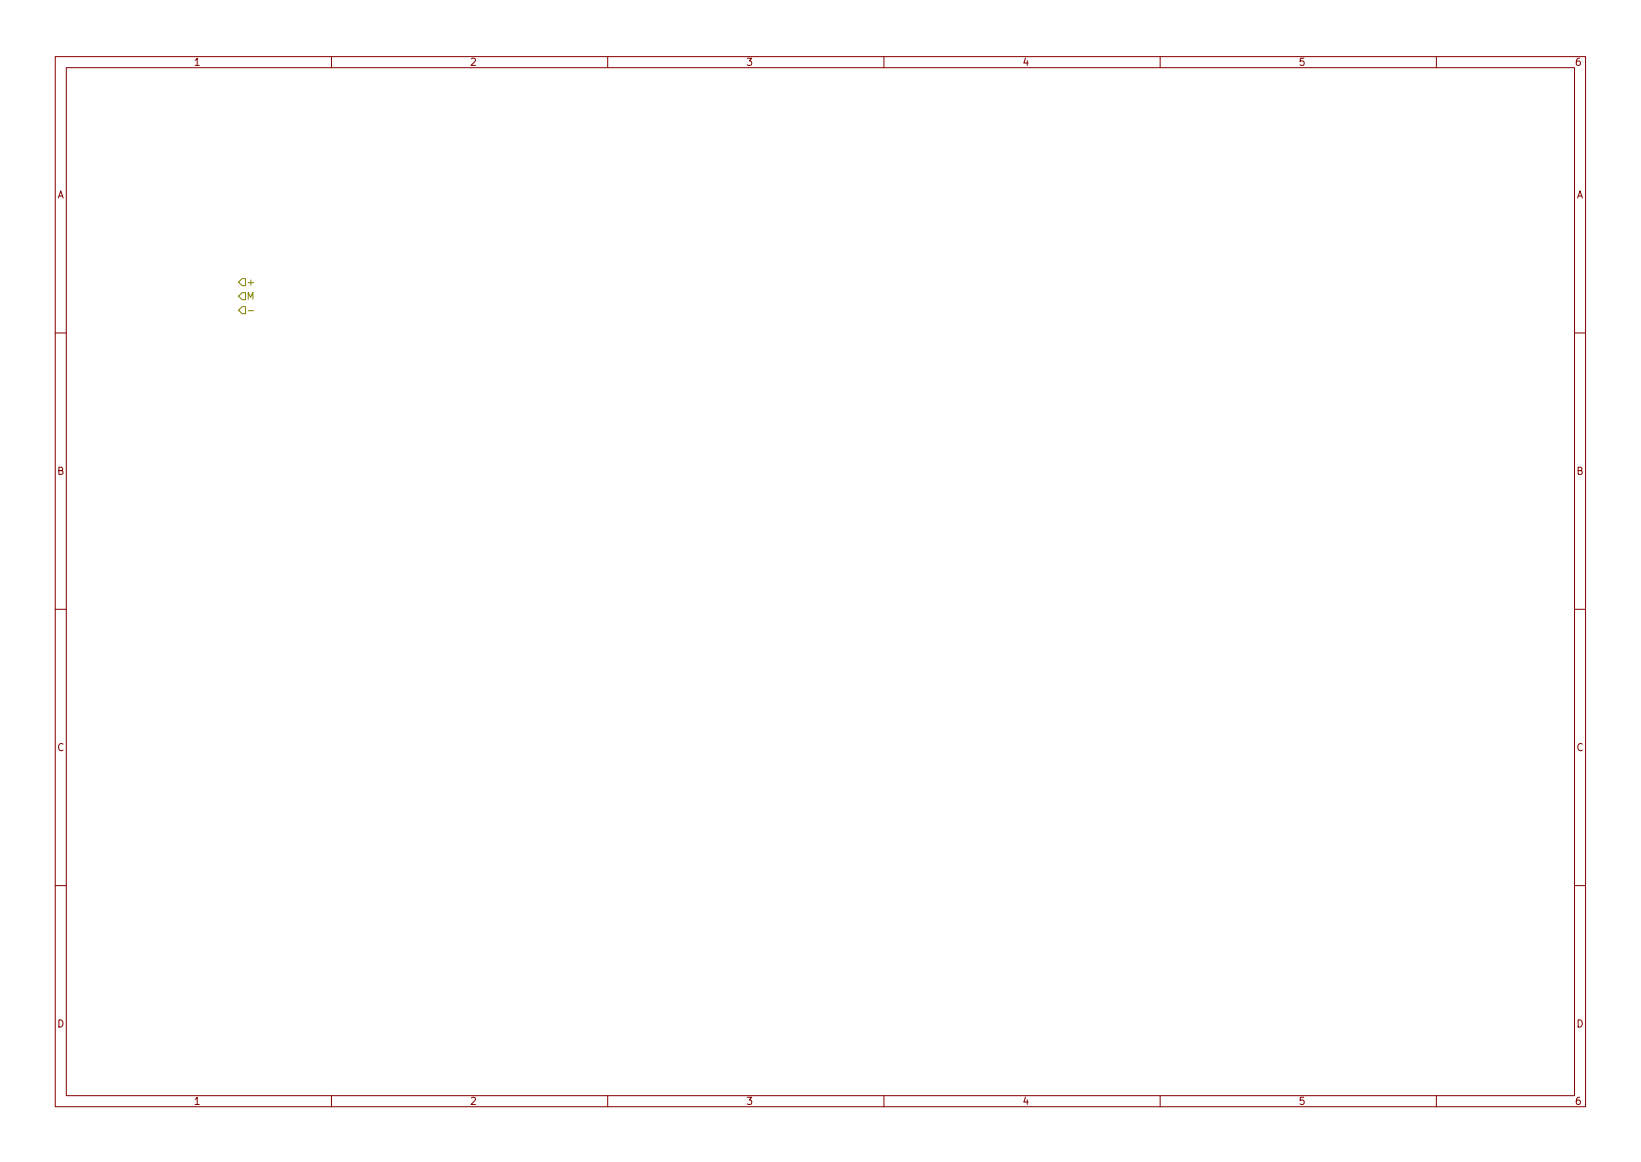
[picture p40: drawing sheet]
<svg xmlns="http://www.w3.org/2000/svg" width="297mm" height="210mm" viewBox="0 0 297 210" stroke-linecap="round" stroke-linejoin="round" font-family="sans-serif">
<defs><g id="words">
<g font-size="1.8" fill="#840000">
<text x="35" y="11.9">1</text>
<text x="85" y="11.9">2</text>
<text x="135" y="11.9">3</text>
<text x="185" y="11.9">4</text>
<text x="235" y="11.9">5</text>
<text x="285" y="11.9">6</text>
<text x="10.3" y="35.9">A</text>
<text x="285.3" y="35.9">A</text>
<text x="10.3" y="85.9">B</text>
<text x="285.3" y="85.9">B</text>
<text x="10.3" y="135.9">C</text>
<text x="285.3" y="135.9">C</text>
<text x="10.3" y="185.9">D</text>
<text x="285.3" y="185.9">D</text>
<text x="35" y="199.9">1</text>
<text x="85" y="199.9">2</text>
<text x="135" y="199.9">3</text>
<text x="185" y="199.9">4</text>
<text x="235" y="199.9">5</text>
<text x="285" y="199.9">6</text>
</g>
<g font-size="1.8" fill="#848400">
<text x="44.6" y="51.7">+</text>
<text x="44.6" y="54.2">M</text>
</g>
</g></defs>
<g fill="none" stroke="#840000" stroke-width=".18">
<path d="M10 10.2h277v190.1h-277zM12 12.2h273v186.1h-273zM60 10.2v2M110 10.2v2M160 10.2v2M210 10.2v2M260 10.2v2M10 60.2h2M285 60.2h2M10 110.2h2M285 110.2h2M10 160.2h2"/>
<path d="M285 160.2h2M60 198.3v2M110 198.3v2M160 198.3v2M210 198.3v2M260 198.3v2"/>
</g>
<path d="M43.8 53h.6v1.2h-.6l-.6-.6zM43.8 50.4h.6v1.3h-.6l-.6-.7zM43.8 55.5h.6v1.3h-.6l-.6-.7zM44.9 56.2h1" fill="none" stroke="#848400" stroke-width=".18"/>
<use href="#words"/>
</svg>
